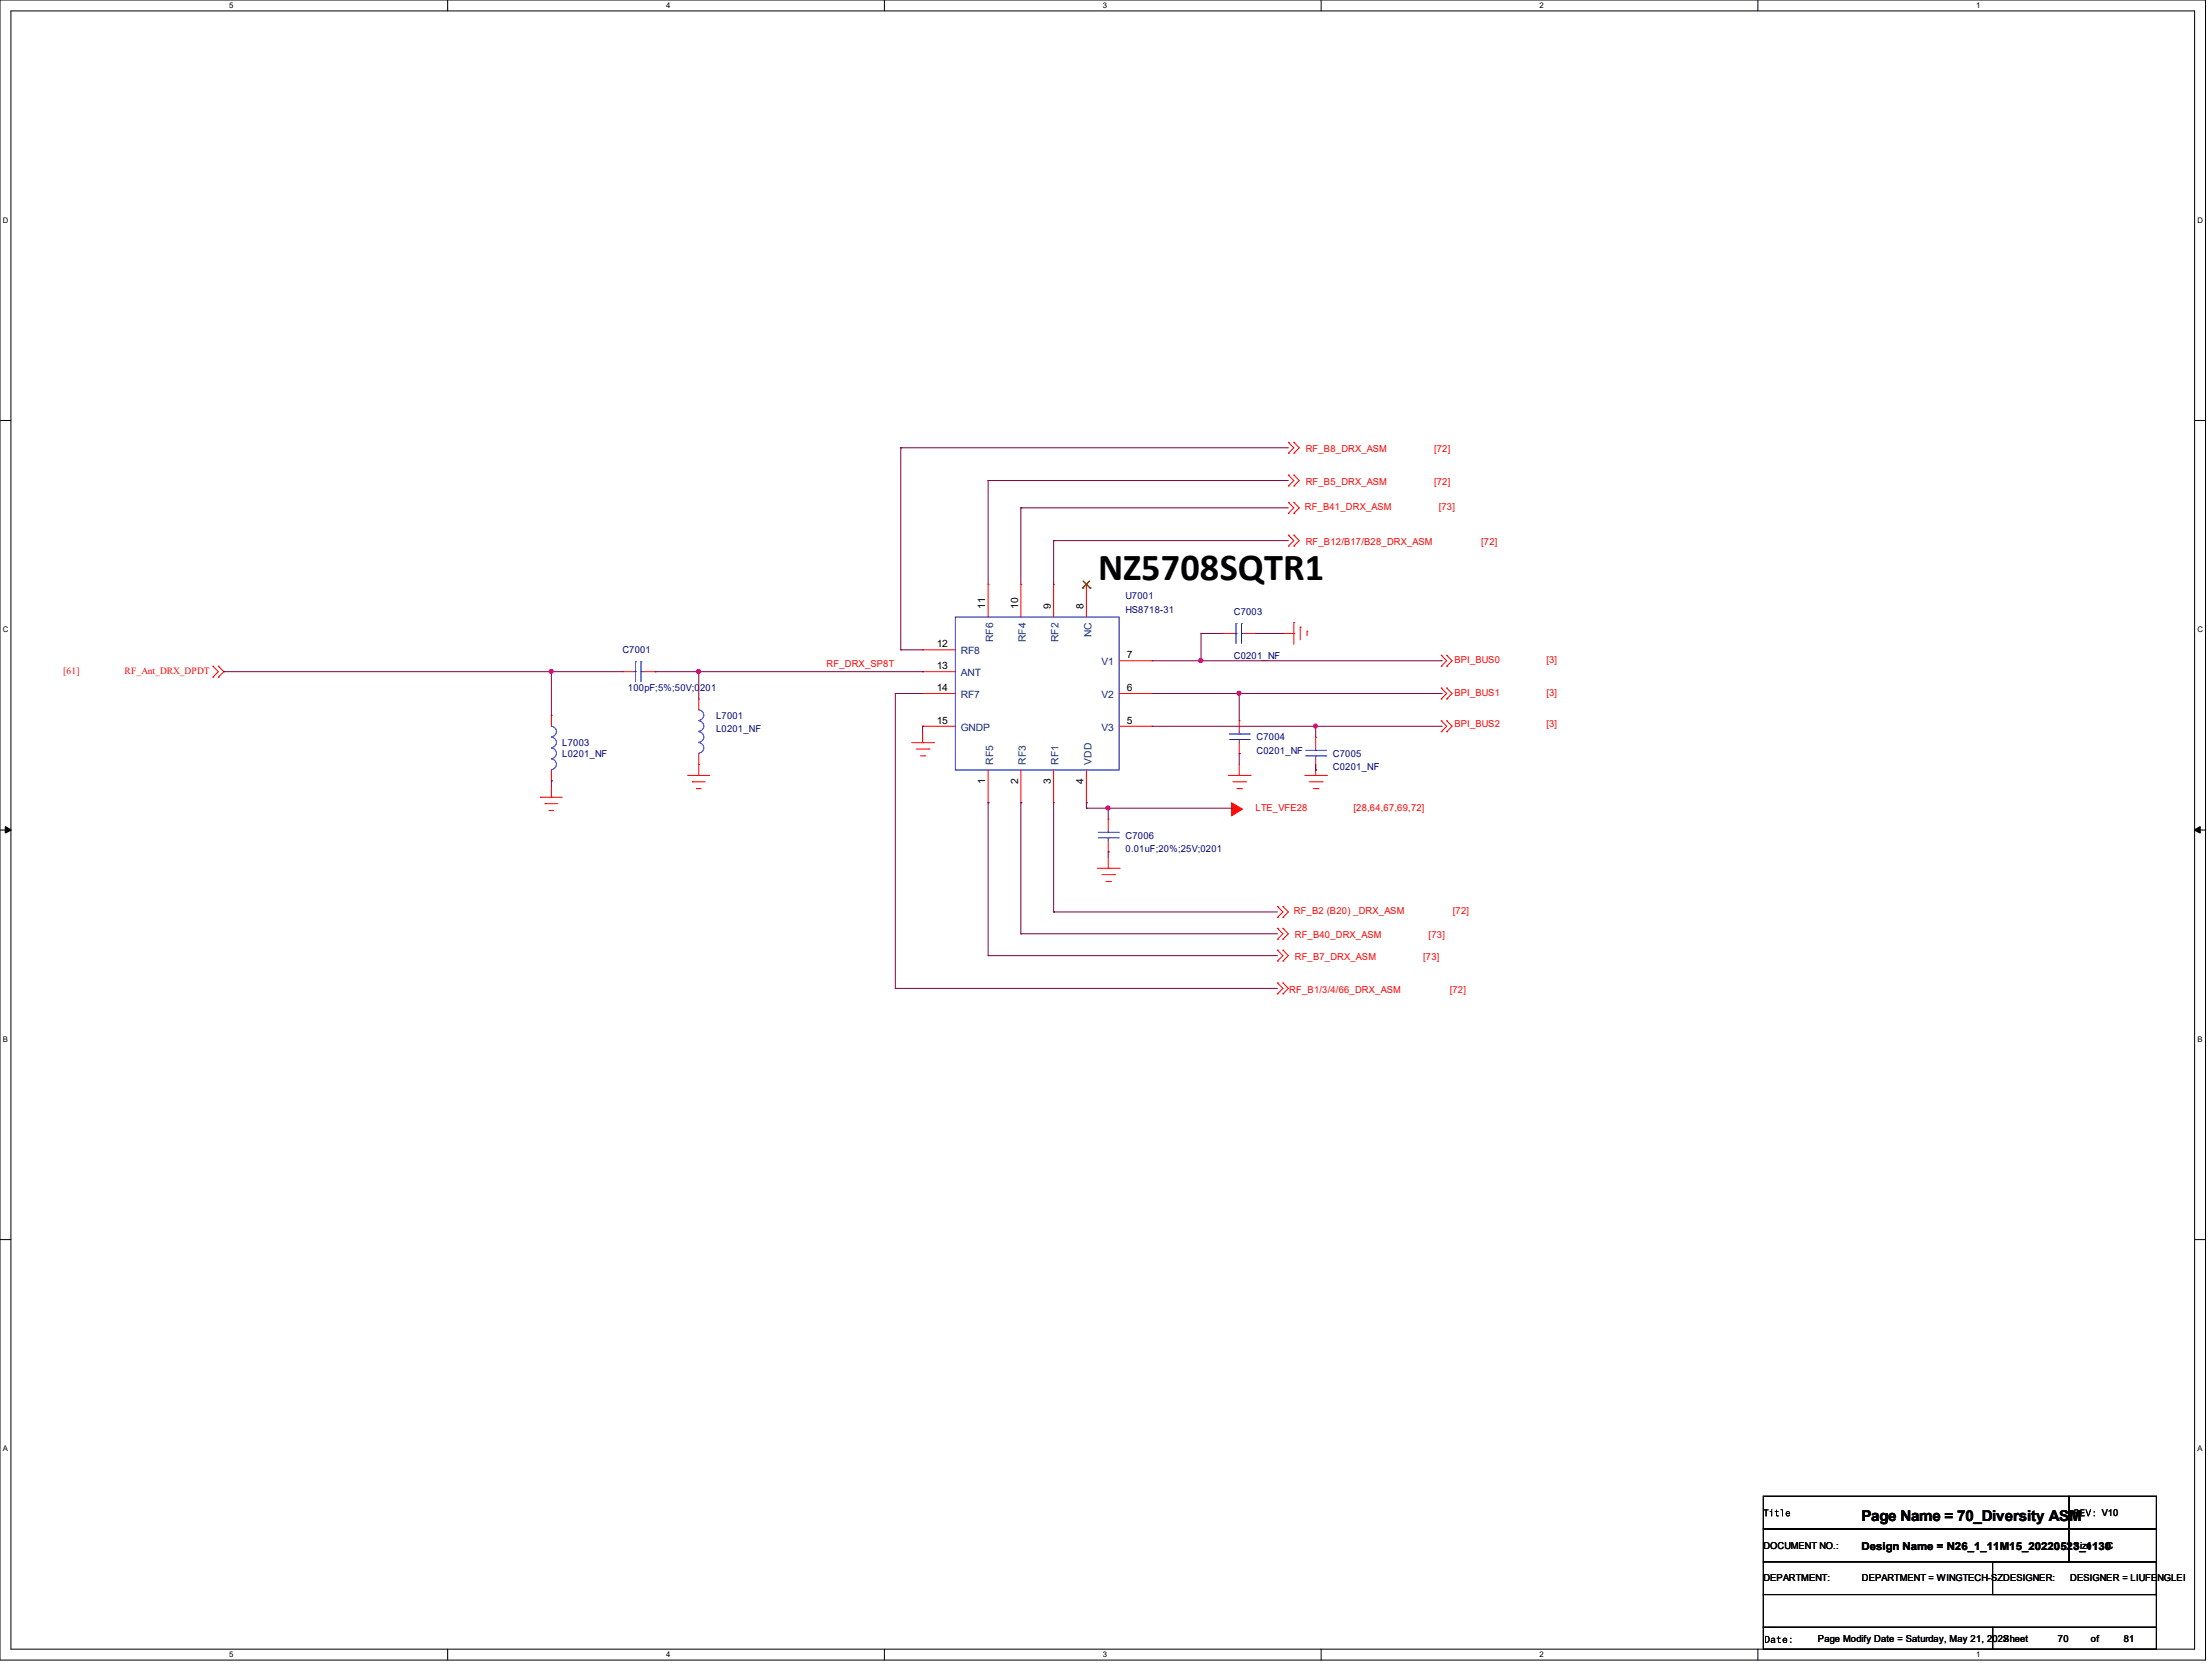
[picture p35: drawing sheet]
<svg xmlns="http://www.w3.org/2000/svg" width="206mm" height="156mm" viewBox="0 0 206 156" stroke-linecap="round" stroke-linejoin="round" font-family="sans-serif">
<defs><g id="words">
<text font-size="3.6" x="102.2" y="54">NZ5708SQTR1</text>
<text font-size="1.4" x="173.2" y="141.5">Page Name = 70_Diversity ASM</text>
<text font-size="1" x="173.2" y="144.2">Design Name = N26_1_11M15_20220523_1130</text>
<g font-size=".9" fill="#f00">
<text x="121.4" y="47.5">RF_B41_DRX_ASM</text>
<text x="121.5" y="42">RF_B8_DRX_ASM</text>
<text x="121.5" y="45.1">RF_B5_DRX_ASM</text>
<text x="133.4" y="42">[72]</text>
<text x="133.4" y="45.1">[72]</text>
<text x="133.9" y="47.5">[73]</text>
<text x="121.5" y="50.7">RF_B12/B17/B28_DRX_ASM</text>
<text x="137.8" y="50.7">[72]</text>
<text x="5.9" y="62.7">[61]</text>
<text x="11.6" y="62.7">RF_Ant_DRX_DPDT</text>
<text x="76.9" y="62.1">RF_DRX_SP8T</text>
<text x="135.3" y="61.7">BPI_BUS0</text>
<text x="135.3" y="64.7">BPI_BUS1</text>
<text x="143.9" y="61.7">[3]</text>
<text x="143.9" y="64.7">[3]</text>
<text x="135.3" y="67.6">BPI_BUS2</text>
<text x="143.9" y="67.6">[3]</text>
<text x="116.8" y="75.5">LTE_VFE28</text>
<text x="125.9" y="75.5">[28,64,67,69,72]</text>
<text x="120.4" y="85">RF_B2 (B20) _DRX_ASM</text>
<text x="120.5" y="87.3">RF_B40_DRX_ASM</text>
<text x="120.5" y="89.3">RF_B7_DRX_ASM</text>
<text x="132.4" y="89.3">[73]</text>
<text x="132.9" y="87.3">[73]</text>
<text x="135.2" y="85">[72]</text>
<text x="120" y="92.3">RF_B1/3/4/66_DRX_ASM</text>
<text x="134.9" y="92.3">[72]</text>
</g>
<g font-size=".9">
<text x="91.7" y="56.7" transform="rotate(-90 91.7 56.7)">11</text>
<text x="94.7" y="56.7" transform="rotate(-90 94.7 56.7)">10</text>
<text x="97.8" y="56.7" transform="rotate(-90 97.8 56.7)">9</text>
<text x="100.8" y="56.7" transform="rotate(-90 100.8 56.7)">8</text>
<text x="87.2" y="60.2">12</text>
<text x="87.2" y="62.2">13</text>
<text x="87.2" y="64.3">14</text>
<text x="104.9" y="64.3">6</text>
<text x="104.9" y="61.2">7</text>
<text x="87.2" y="67.3">15</text>
<text x="104.9" y="67.3">5</text>
<text x="91.7" y="72.9" transform="rotate(-90 91.7 72.9)">1</text>
<text x="94.7" y="72.9" transform="rotate(-90 94.7 72.9)">2</text>
<text x="97.8" y="72.9" transform="rotate(-90 97.8 72.9)">3</text>
<text x="100.8" y="72.9" transform="rotate(-90 100.8 72.9)">4</text>
<text x="195.6" y="141">V10</text>
<text x="164.1" y="144.1">DOCUMENT NO.:</text>
<text x="164.1" y="147.1">DEPARTMENT:</text>
<text x="173.3" y="147.1">DEPARTMENT = WINGTECH-SZDESIGNER:</text>
<text x="192.6" y="147.1">DESIGNER = LIUFENGLEI</text>
<text x="193" y="144.1">Size</text>
<text x="196" y="144.1">C</text>
<text x="169.2" y="152.8">Page Modify Date = Saturday, May 21, 2022</text>
<text x="186.4" y="152.8">Sheet</text>
<text x="191.5" y="152.8">70</text>
<text x="194.6" y="152.8">of</text>
<text x="197.6" y="152.8">81</text>
</g>
<g font-size=".9" fill="#004080">
<text x="92.4" y="59.7" transform="rotate(-90 92.4 59.7)">RF6</text>
<text x="95.5" y="59.7" transform="rotate(-90 95.5 59.7)">RF4</text>
<text x="98.5" y="59.7" transform="rotate(-90 98.5 59.7)">RF2</text>
<text x="101.6" y="59.3" transform="rotate(-90 101.6 59.3)">NC</text>
<text x="89.4" y="60.9">RF8</text>
<text x="89.4" y="62.9">ANT</text>
<text x="89.4" y="64.9">RF7</text>
<text x="102.5" y="64.9">V2</text>
<text x="102.5" y="61.9">V1</text>
<text x="89.4" y="68">GNDP</text>
<text x="92.4" y="71.1" transform="rotate(-90 92.4 71.1)">RF5</text>
<text x="95.5" y="71.1" transform="rotate(-90 95.5 71.1)">RF3</text>
<text x="98.5" y="71.1" transform="rotate(-90 98.5 71.1)">RF1</text>
<text x="101.6" y="71.1" transform="rotate(-90 101.6 71.1)">VDD</text>
<text x="102.5" y="68">V3</text>
</g>
<g font-size=".9" fill="#000080">
<text x="104.7" y="55.8">U7001</text>
<text x="104.7" y="57">HS8718-31</text>
<text x="114.8" y="57.2">C7003</text>
<text x="57.9" y="60.7">C7001</text>
<text x="58.4" y="64.3">100pF;5%;50V;0201</text>
<text x="114.8" y="61.3">C0201_NF</text>
<text x="52.3" y="69.4">L7003</text>
<text x="52.3" y="70.4">L0201_NF</text>
<text x="66.6" y="66.8">L7001</text>
<text x="66.6" y="68.1">L0201_NF</text>
<text x="116.9" y="68.9">C7004</text>
<text x="116.9" y="70.1">C0201_NF</text>
<text x="124" y="70.4">C7005</text>
<text x="124" y="71.6">C0201_NF</text>
<text x="104.7" y="78">C7006</text>
<text x="104.7" y="79.3">0.01uF;20%;25V;0201</text>
</g>
<g font-size=".7">
<text x="21.3" y=".8">5</text>
<text x="62" y=".8">4</text>
<text x="102.6" y=".8">3</text>
<text x="143.3" y=".8">2</text>
<text x="183.9" y=".8">1</text>
<text x=".3" y="20.7">D</text>
<text x="204.5" y="20.7">D</text>
<text x=".3" y="58.8">C</text>
<text x="204.5" y="58.8">C</text>
<text x=".3" y="96.9">B</text>
<text x="204.5" y="96.9">B</text>
<text x=".3" y="135">A</text>
<text x="204.5" y="135">A</text>
<text x="21.3" y="154.2">5</text>
<text x="62" y="154.2">4</text>
<text x="102.6" y="154.2">3</text>
<text x="143.3" y="154.2">2</text>
<text x="183.9" y="154.2">1</text>
</g>
</g></defs>
<path d="M0 0h205.2v154.4h-205.2zM1 1h203.2v152.4h-203.2z" fill="none" stroke="#000" stroke-width=".09"/>
<g fill="#fff">
<path d="M21.3 .1h.4v.8h-.4z"/>
<path d="M21.3 153.5h.4v.8h-.4z"/>
</g>
<path d="M41.7 0v1M41.7 153.4v1" fill="none" stroke="#000" stroke-width=".09"/>
<g fill="#fff">
<path d="M62 .1h.4v.8h-.4z"/>
<path d="M62 153.5h.4v.8h-.4z"/>
</g>
<path d="M82.3 0v1M82.3 153.4v1" fill="none" stroke="#000" stroke-width=".09"/>
<g fill="#fff">
<path d="M102.6 .1h.4v.8h-.4z"/>
<path d="M102.6 153.5h.4v.8h-.4z"/>
</g>
<path d="M122.9 0v1M122.9 153.4v1" fill="none" stroke="#000" stroke-width=".09"/>
<g fill="#fff">
<path d="M143.3 .1h.3v.8h-.3z"/>
<path d="M143.3 153.5h.3v.8h-.3z"/>
</g>
<path d="M163.6 0v1M163.6 153.4v1" fill="none" stroke="#000" stroke-width=".09"/>
<g fill="#fff">
<path d="M183.9 .1h.4v.8h-.4z"/>
<path d="M183.9 153.5h.4v.8h-.4z"/>
<path d="M.3 20.1h.5v.8h-.5z"/>
<path d="M204.5 20.1h.5v.8h-.5z"/>
<path d="M.3 58.2h.5v.8h-.5z"/>
<path d="M204.5 58.2h.5v.8h-.5z"/>
</g>
<path d="M0 39.1h1M204.2 39.1h1" fill="none" stroke="#000" stroke-width=".09"/>
<g fill="#fff">
<path d="M.3 96.3h.4v.8h-.4z"/>
<path d="M204.5 96.3h.4v.8h-.4z"/>
</g>
<path d="M0 77.2h1M204.2 77.2h1" fill="none" stroke="#000" stroke-width=".09"/>
<path d="M.5 76.9l.5 .3-.5 .3zM204.2 77.2l.5-.3v.6z" fill="#000" stroke="#000" stroke-width=".13"/>
<g fill="#fff">
<path d="M.3 134.4h.4v.8h-.4z"/>
<path d="M204.5 134.4h.4v.8h-.4z"/>
</g>
<path d="M0 115.3h1M204.2 115.3h1M164.1 139.2h28.4v3h-28.4zM192.5 139.2h8.2v3h-8.2zM164.1 151.4h21.3v2h-21.3zM164.1 148.3h36.6v3.1h-36.6zM164.1 145.3h36.6v3h-36.6zM164.1 142.2h28.4v3.1h-28.4zM185.4 151.4h15.3v2h-15.3zM185.4 145.3h15.3v3h-15.3zM192.5 142.2h8.2v3.1h-8.2z" fill="none" stroke="#000" stroke-width=".09"/>
<g fill="none" stroke="#f00" stroke-width=".09">
<path d="M91.9 54.4h.1M91.9 54.4v3M95 54.4h.1M95 54.4v3M98 54.4h.1M98 54.4v3M101.1 54.4h.1M101.1 54.4v3M113.8 58.9h.1M113.8 58.9h1M115.8 58.9h1M116.8 58.9h.1"/>
<path d="M119.4 58.9h1M119.9 41.1h.1M119.9 42.2h.1M119.9 44.2h.1M119.9 45.2h.1M119.9 46.7h.1M119.9 47.8h.1M119.9 49.8h.1M119.9 50.8h.1M119.9 41.1l.5 .6-.5 .5M119.9 44.2l.5 .5-.5 .5M119.9 46.7l.5 .5-.5 .6"/>
<path d="M119.9 49.8l.5 .5-.5 .5M120.4 58.9h.1M120.4 57.9h.1M120.4 41.1h.1M120.4 42.2h.1M120.4 44.2h.1M120.4 45.2h.1M120.4 46.7h.1M120.4 47.8h.1M120.4 49.8h.1M120.4 50.8h.1M120.4 57.9v2"/>
<path d="M120.4 41.1l.5 .6-.5 .5M120.4 44.2l.5 .5-.5 .5M120.4 46.7l.5 .5-.5 .6M120.4 49.8l.5 .5-.5 .5M121 58.3h.1M121 58.3v1.2M121.6 58.7h.1M121.6 58.7v.4M19.8 62l.5 .5-.5 .5M19.8 63h.1M19.8 62h.1M20.3 62h.1"/>
<path d="M20.3 63h.1M20.3 62l.5 .5-.5 .5M50.3 74.2h.1M50.3 74.2h2M50.7 74.8h.1M50.7 74.8h1.2M51.1 75.4h.4M51.1 75.4h.1M51.3 74.2h.1M51.3 66.5h.1M51.3 72.6h.1M51.3 66.5v1.1"/>
<path d="M51.3 71.6v1M51.3 73.2v1M57.9 62.5h1M57.9 62.5h.1M59.9 62.5h1.1M61 62.5h.1M64 72.1h2M64 72.1h.1M64.4 72.7h.1M64.4 72.7h1.2M64.8 73.4h.4M64.8 73.4h.1"/>
<path d="M65 72.1h.1M65 65h.1M65 71.1h.1M65 65v1M65 70.1v2M84.8 69.1h2.1M85.3 69.7h1.1M85.6 70.3h.5M85.9 67.6h3M85.9 64.5h3M85.9 60.5h3M85.9 62.5h3"/>
<path d="M85.9 69.1h.1M85.9 60.5h.1M85.9 62.5h.1M85.9 64.5h.1M85.9 67.6h.1M85.9 68.1v1M86.1 70.3h.1M86.4 69.7h.1M86.9 69.1h.1M91.9 74.7h.1M91.9 71.6v3.1M95 74.7h.1"/>
<path d="M95 71.6v3.1M98 74.7h.1M98 71.6v3.1M101.1 74.7h.1M101.1 71.6v3.1M103.1 76.2h.1M103.1 79.2h.1M103.1 76.2v1M103.1 78.2v1M103.1 79.8v1M104.1 67.6h3.1M104.1 64.5h3.1"/>
<path d="M104.1 61.5h3.1M107.2 67.6h.1M107.2 64.5h.1M107.2 61.5h.1M114.3 72.1h2M114.7 72.7h1.2M115.1 73.4h.4M115.3 72.1h.1M115.3 67.1h.1M115.3 70.1h.1M115.3 67.1v1M115.3 69.1v1"/>
<path d="M115.3 71.1v1M115.5 73.4h.1M115.9 72.7h.1M116.3 72.1h.1M121.4 72.1h2M121.8 72.7h1.2M122.2 73.4h.4M122.4 72.1h.1M122.4 68.6h.1M122.4 71.6h.1M122.4 68.6v1M122.4 70.6v1.5"/>
<path d="M122.6 73.4h.1M123 72.7h.1M123.4 72.1h.1M134.1 61h.1M134.1 62h.1M134.1 67.1h.1M134.1 68.1h.1M134.1 64h.1M134.1 65h.1M134.1 61l.5 .5-.5 .5M134.1 67.1l.5 .5-.5 .5M134.1 64l.5 .5-.5 .5"/>
<path d="M134.6 61h.1M134.6 62h.1M134.6 67.1h.1M134.6 68.1h.1M134.6 64h.1M134.6 65h.1M134.6 61l.5 .5-.5 .5M134.6 67.1l.5 .5-.5 .5M134.6 64l.5 .5-.5 .5M102.1 80.8h2M102.5 81.4h1.2M102.9 82h.4"/>
<path d="M103.1 80.8h.1M103.3 82h.1M103.7 81.4h.1M104.1 80.8h.1M118.9 86.4h.1M118.9 87.4h.1M118.9 91.4h.1M118.9 92.5h.1M118.9 85.3h.1M118.9 84.3h.1M118.9 88.4h.1M118.9 89.4h.1"/>
<path d="M118.9 86.4l.5 .5-.5 .5M118.9 91.4l.5 .5-.5 .6M118.9 84.3l.5 .5-.5 .5M118.9 88.4l.5 .5-.5 .5M119.4 86.4h.1M119.4 87.4h.1M119.4 91.4h.1M119.4 92.5h.1M119.4 85.3h.1M119.4 84.3h.1M119.4 88.4h.1M119.4 89.4h.1"/>
<path d="M119.4 86.4l.5 .5-.5 .5M119.4 91.4l.5 .5-.5 .6M119.4 84.3l.5 .5-.5 .5M119.4 88.4l.5 .5-.5 .5"/>
</g>
<path d="M114.6 74.7l1 .6-1 .6z" fill-rule="evenodd" fill="#f00" stroke="#f00" stroke-width=".09"/>
<g fill="#000">
<path d="M164.2 152.2a.33 .33 0 0 1 .5 .3 .33 .33 0 0 1-.5 .3zM164.3 152.3v.4h.1a.25 .25 0 0 0 .2-.2 .25 .25 0 0 0-.3-.2zM164.9 152.4h.1a.33 .33 0 0 1 .2 .4h-.4a.2 .2 0 0 1 .1-.2 .2 .2 0 0 1 .2-.1l-.1-.1-.2 .1zM164.9 152.7a.12 .12 0 0 0 .2 0 .12 .12 0 0 0-.2 0zM165.3 152.4h.1l.1-.2v.2h.2h-.2v.3l.2 .1h-.2l-.1-.4zM165.9 152.4h.3l.1 .1v.1h-.3v.1h.3a.23 .23 0 0 1-.4 .1 .23 .23 0 0 1 0-.4zM166 152.5h.2l-.1-.1zM166.6 152.4h.1v.1h-.1zM166.6 152.7h.1v.1h-.1z"/>
<path d="M164.2 152.2a.33 .33 0 0 1 .5 .3 .33 .33 0 0 1-.5 .3zM164.3 152.3v.4h.1a.25 .25 0 0 0 .2-.2 .25 .25 0 0 0-.3-.2zM164.9 152.4h.1a.33 .33 0 0 1 .2 .4h-.4a.2 .2 0 0 1 .1-.2 .2 .2 0 0 1 .2-.1l-.1-.1-.2 .1zM164.9 152.7a.12 .12 0 0 0 .2 0 .12 .12 0 0 0-.2 0zM165.3 152.4h.1l.1-.2v.2h.2h-.2v.3l.2 .1h-.2l-.1-.4zM165.9 152.4h.3l.1 .1v.1h-.3v.1h.3a.23 .23 0 0 1-.4 .1 .23 .23 0 0 1 0-.4zM166 152.5h.2l-.1-.1zM166.6 152.4h.1v.1h-.1zM166.6 152.7h.1v.1h-.1z"/>
<path d="M164.2 152.2a.33 .33 0 0 1 .5 .3 .33 .33 0 0 1-.5 .3zM164.3 152.3v.4h.1a.25 .25 0 0 0 .2-.2 .25 .25 0 0 0-.3-.2zM164.9 152.4h.1a.33 .33 0 0 1 .2 .4h-.4a.2 .2 0 0 1 .1-.2 .2 .2 0 0 1 .2-.1l-.1-.1-.2 .1zM164.9 152.7a.12 .12 0 0 0 .2 0 .12 .12 0 0 0-.2 0zM165.3 152.4h.1l.1-.2v.2h.2h-.2v.3l.2 .1h-.2l-.1-.4zM165.9 152.4h.3l.1 .1v.1h-.3v.1h.3a.23 .23 0 0 1-.4 .1 .23 .23 0 0 1 0-.4zM166 152.5h.2l-.1-.1zM166.6 152.4h.1v.1h-.1zM166.6 152.7h.1v.1h-.1z"/>
<path d="M164.1 140.4h.5v.1h-.2v.6h-.1v-.6h-.2zM164.8 140.4h.1v.1h-.1zM164.7 140.6h.2v.5h-.1v-.4zM165.3 140.5v-.1v.2h.2l-.2 .1v.2l.2 .1h-.2v-.3h-.1l.1-.1zM165.7 140.4h.2v.7h-.1v-.6zM166.2 140.7l.3-.1 .1 .1v.1h-.4l.1 .2 .3-.1a.23 .23 0 0 1-.4 .1 .23 .23 0 0 1 0-.3zM166.3 140.7v.1h.2l-.1-.1z"/>
<path d="M164.1 140.4h.5v.1h-.2v.6h-.1v-.6h-.2zM164.8 140.4h.1v.1h-.1zM164.7 140.6h.2v.5h-.1v-.4zM165.3 140.5v-.1v.2h.2l-.2 .1v.2l.2 .1h-.2v-.3h-.1l.1-.1zM165.7 140.4h.2v.7h-.1v-.6zM166.2 140.7l.3-.1 .1 .1v.1h-.4l.1 .2 .3-.1a.23 .23 0 0 1-.4 .1 .23 .23 0 0 1 0-.3zM166.3 140.7v.1h.2l-.1-.1z"/>
<path d="M164.1 140.4h.5v.1h-.2v.6h-.1v-.6h-.2zM164.8 140.4h.1v.1h-.1zM164.7 140.6h.2v.5h-.1v-.4zM165.3 140.5v-.1v.2h.2l-.2 .1v.2l.2 .1h-.2v-.3h-.1l.1-.1zM165.7 140.4h.2v.7h-.1v-.6zM166.2 140.7l.3-.1 .1 .1v.1h-.4l.1 .2 .3-.1a.23 .23 0 0 1-.4 .1 .23 .23 0 0 1 0-.3zM166.3 140.7v.1h.2l-.1-.1z"/>
<path d="M193 140.4h.4a.17 .17 0 0 1 0 .2 .17 .17 0 0 1-.1 .2l.2 .3h-.1l-.3-.3v.3h-.1zM193.1 140.5v.2h.2a.1 .1 0 0 0 .1-.1 .1 .1 0 0 0-.1-.1zM193.6 140.4h.4v.1h-.3v.2h.2v.1h-.2v.2h.3v.1h-.4zM194.1 140.4h.1l.1 .6 .2-.6h.1l-.2 .7h-.1zM194.8 140.6h.1v.1h-.1zM194.8 140.9h.1v.2h-.1z"/>
<path d="M193 140.4h.4a.17 .17 0 0 1 0 .2 .17 .17 0 0 1-.1 .2l.2 .3h-.1l-.3-.3v.3h-.1zM193.1 140.5v.2h.2a.1 .1 0 0 0 .1-.1 .1 .1 0 0 0-.1-.1zM193.6 140.4h.4v.1h-.3v.2h.2v.1h-.2v.2h.3v.1h-.4zM194.1 140.4h.1l.1 .6 .2-.6h.1l-.2 .7h-.1zM194.8 140.6h.1v.1h-.1zM194.8 140.9h.1v.2h-.1z"/>
<path d="M193 140.4h.4a.17 .17 0 0 1 0 .2 .17 .17 0 0 1-.1 .2l.2 .3h-.1l-.3-.3v.3h-.1zM193.1 140.5v.2h.2a.1 .1 0 0 0 .1-.1 .1 .1 0 0 0-.1-.1zM193.6 140.4h.4v.1h-.3v.2h.2v.1h-.2v.2h.3v.1h-.4zM194.1 140.4h.1l.1 .6 .2-.6h.1l-.2 .7h-.1zM194.8 140.6h.1v.1h-.1zM194.8 140.9h.1v.2h-.1z"/>
</g>
<g fill="none" stroke="#00f" stroke-width=".09">
<path d="M88.9 57.4h15.2v14.2h-15.2zM114.8 58.9h.2M115 58.9h.1M115 58h.1M115 58v1.9M115.5 58.9h.3M115.5 58h.1M115.5 58.9h.1M115.5 58v1.9M51.3 67.6a.49 .49 0 0 1 .5 .5 .49 .49 0 0 1-.5 .4M51.3 68.6a.49 .49 0 0 1 .5 .5 .49 .49 0 0 1-.5 .5M51.3 69.6a.49 .49 0 0 1 .5 .5 .49 .49 0 0 1-.5 .5"/>
<path d="M51.3 70.6a.49 .49 0 0 1 .5 .5 .49 .49 0 0 1-.5 .5M58.9 62.5h.2M59.1 62.5h.1M59.1 61.6h.1M59.1 61.6v1.8M59.6 62.5h.3M59.6 61.6h.1M59.6 62.5h.1M59.6 61.6v1.8M65 66a.49 .49 0 0 1 .5 .5 .49 .49 0 0 1-.5 .5M65 67.1a.49 .49 0 0 1 .5 .4 .49 .49 0 0 1-.5 .5M65 68.1a.49 .49 0 0 1 .5 .5 .49 .49 0 0 1-.5 .4"/>
<path d="M65 69.1a.49 .49 0 0 1 .5 .5 .49 .49 0 0 1-.5 .5M102.2 77.9h1.9M102.2 77.4h1.9M103.1 77.4h.1M103.1 77.9h.1M103.1 77.2v.2M103.1 77.9v.3M104.1 77.9h.1M104.1 77.4h.1M114.4 68.8h1.8M114.4 68.3h1.8M115.3 68.3h.1"/>
<path d="M115.3 68.8h.1M115.3 68.1v.2M115.3 68.8v.3M116.2 68.8h.1M116.2 68.3h.1M121.5 70.3h1.9M121.5 69.8h1.9M122.4 69.8h.1M122.4 70.3h.1M122.4 69.6v.2M122.4 70.3v.3M123.4 70.3h.1"/>
<path d="M123.4 69.8h.1"/>
</g>
<path d="M100.8 54.7h.1M100.8 54.1l.6 .6M101.4 54.1l-.6 .6M101.4 54.7h.1" fill="none" stroke="#804000" stroke-width=".13"/>
<g fill="none" stroke="#800040" stroke-width=".09">
<path d="M83.8 41.7h36.1M83.8 41.7h.1M83.8 41.7v18.8M91.9 44.7h28M91.9 44.7h.1M91.9 44.7v9.7M95 47.2h24.9M95 47.2h.1M95 47.2v7.2M98 50.3h21.9M98 50.3h.1M98 50.3v4.1"/>
<path d="M111.8 58.9h.1M111.8 58.9v2.6M111.8 58.9h2M116.8 58.9h2.6M119.4 58.9h.1M20.8 62.5h.1M20.8 62.5h37.1M51.3 62.5h.1M51.3 72.6h.1M51.3 62.5v4M51.3 72.6v.6M61 62.5h.1"/>
<path d="M61 62.5h24.9M65 62.5h.1M65 62.5v2.5M83.3 64.5h2.6M83.3 64.5h.1M83.3 64.5v27.4M83.8 60.5h2.1M83.8 60.5h.1M85.9 62.5h.1M85.9 67.6h.1M85.9 67.6v.5M91.9 74.7h.1"/>
<path d="M91.9 74.7v14.2M95 74.7h.1M95 74.7v12.2M98 74.7v10.1M101.1 75.2h.1M101.1 74.7h.1M101.1 74.7v.5M101.1 75.2h13.5M103.1 75.2h.1M103.1 79.2h.1M103.1 75.2v1M103.1 79.2v.6"/>
<path d="M107.2 61.5h26.9M107.2 64.5h26.9M107.2 67.6h26.9M111.8 61.5h.1M114.6 75.2h.1M114.6 75.2v.1M115.3 64.5h.1M115.3 70.1h.1M115.3 64.5v2.6M115.3 70.1v1M122.4 67.6h.1M122.4 71.6h.1"/>
<path d="M122.4 67.6v1M122.4 71.1v.5M134.1 61.5h.1M134.1 64.5h.1M134.1 67.6h.1M83.3 91.9h35.6M83.3 91.9h.1M91.9 88.9h27M91.9 88.9h.1M95 86.9h23.9M95 86.9h.1M98 84.8h20.9"/>
<path d="M98 84.8h.1"/>
</g>
<g fill="#f0f" stroke="#f0f" stroke-width=".09">
<circle cx="65" cy="62.5" r=".19"/>
<circle cx="51.3" cy="62.5" r=".19"/>
<circle cx="103.1" cy="75.2" r=".19"/>
<circle cx="111.7" cy="61.4" r=".19"/>
<circle cx="115.3" cy="64.5" r=".19"/>
<circle cx="122.4" cy="67.5" r=".19"/>
</g>
<use href="#words"/>
</svg>
